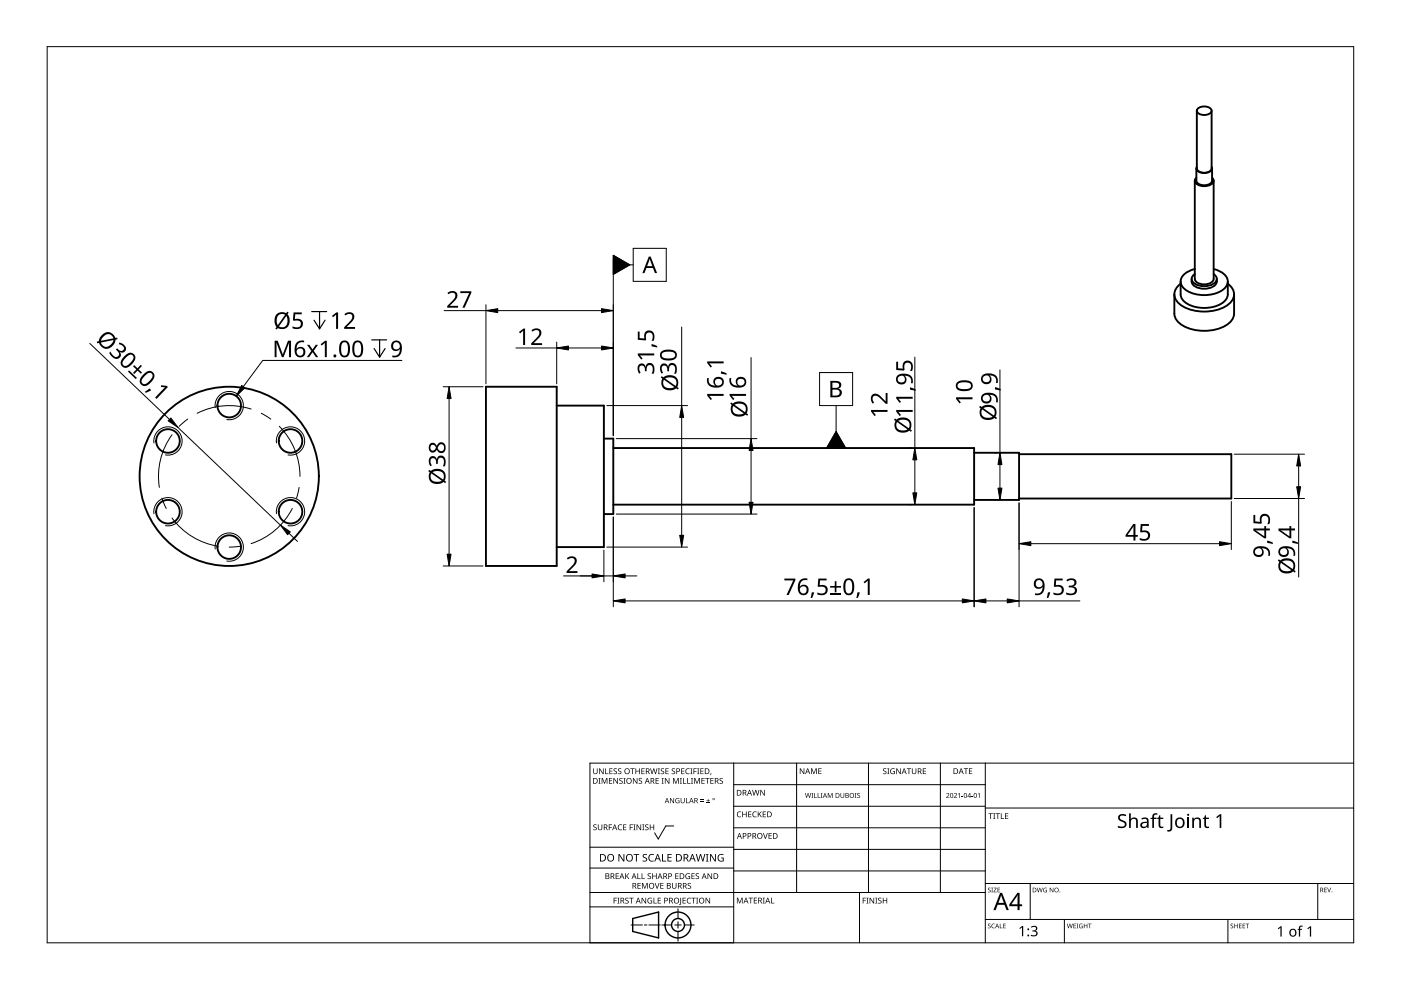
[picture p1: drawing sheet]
<svg xmlns="http://www.w3.org/2000/svg" width="297mm" height="210mm" viewBox="0 0 297 210" stroke-linecap="round" stroke-linejoin="round" font-family="sans-serif">
<g fill="none" stroke="#000" stroke-width=".4">
<path d="M253.3 38.3v20.8a2.07 2.07 0 0 0 2.7 1.1 1.43 1.43 0 0 0 1.3-1.1v-20.8M253.7 35.7v2.6a1.84 1.84 0 0 0 2.6 .8l.6-.5 .1-.3v-2.6M253.7 37.7a.88 .88 0 0 0-.3 .9 .88 .88 0 0 0 .7 .6 2.72 2.72 0 0 0 3.1-.5 .77 .77 0 0 0-.2-1M253.8 23.5v12.2a1.88 1.88 0 0 0 3 .3l.1-12.5M253.8 35.4a.73 .73 0 0 0 .5 1.1 2.27 2.27 0 0 0 2.6-.5v-.6M254.1 22.9a1.9 1.9 0 0 1 2.8 .6 1.88 1.88 0 0 1-3.1 .3v-.3zM250.3 59.7v2.7a3.4 3.4 0 0 0 3.1 2.7 6.7 6.7 0 0 0 6.5-1.6l.4-1.1v-2.7M252.7 59.1a1.82 1.82 0 0 0 1.9 2.1 3.2 3.2 0 0 0 3.3-1.1l.1-1M253.3 57a3.5 3.5 0 0 0-3 2.7 3.4 3.4 0 0 0 3.1 2.6 6.7 6.7 0 0 0 6.5-1.5 2.13 2.13 0 0 0-1.2-3.2l-1.4-.6M257.3 58.1l.3 .2a1.1 1.1 0 0 1-.4 1.9 3.6 3.6 0 0 1-4.5-.7 1.1 1.1 0 0 1 .6-1.4M249 62.4v4.1a3.9 3.9 0 0 0 3.1 3.1 9.4 9.4 0 0 0 8.7-1.3l.7-1.2 .2-.6v-4.1M260.3 60.2a2.59 2.59 0 0 1-.1 4.6 9.4 9.4 0 0 1-10.4-.6 2.5 2.5 0 0 1 .5-4"/>
<path d="M103 82h15v38h-15zM118 86h10v30h-10M128 93h2v16h-2M130 95h76.5v12h-76.5M206.5 96h9.6v10h-9.6M216.1 96.3h45v9.4h-45"/>
<circle cx="35.6" cy="93.5" r="2.5"/>
<circle cx="48.6" cy="86" r="2.5"/>
<circle cx="61.6" cy="93.5" r="2.5"/>
<circle cx="35.6" cy="108.5" r="2.5"/>
<circle cx="48.6" cy="101" r="19"/>
<circle cx="48.6" cy="116" r="2.5"/>
<circle cx="61.6" cy="108.5" r="2.5"/>
</g>
<path d="M32.6 93.9a3 3 0 0 1 2.9-3.4 3 3 0 0 1 3.1 3.2 3 3 0 0 1-3.5 2.8M45.6 86.4a3 3 0 0 1 2.9-3.4 3 3 0 0 1 3.1 3.2 3 3 0 0 1-3.5 2.8M58.6 93.9a3 3 0 0 1 2.9-3.4 3 3 0 0 1 3.1 3.2 3 3 0 0 1-3.5 2.8M32.6 108.9a3 3 0 0 1 2.9-3.4 3 3 0 0 1 3.1 3.2 3 3 0 0 1-3.5 2.8M45.6 116.4a3 3 0 0 1 2.9-3.4 3 3 0 0 1 3.1 3.2 3 3 0 0 1-3.5 2.8M58.6 108.9a3 3 0 0 1 2.9-3.4 3 3 0 0 1 3.1 3.2 3 3 0 0 1-3.5 2.8" fill="none" stroke="#000" stroke-width=".21"/>
<path d="M10 9.9h277v190h-277z" fill="none" stroke="#000" stroke-width=".21"/>
<g fill="none" stroke="#000" stroke-width=".21">
<path d="M125.1 179.6h30.5M142.8 175.1h-1.6l-1.6 2.8-.8-1.3M155.6 161.8v38.1h-30.5v-38.1h161.9M155.6 166.4h53.3M155.6 170.9h53.3M155.6 175.5h53.3M168.9 161.8v27.4M184.1 161.8v27.4M199.4 161.8v27.4M208.9 161.8v38.1M208.9 171.3h78.1M125.1 192.3h30.5"/>
<path d="M125.1 189.2h83.8M125.1 184h30.5M133.8 196.1h2.4M136.6 196.1h.6M137.6 196.1h2.4M140.3 196.1h2.1M143.1 196.1h1.3M143.7 192.7v2M143.7 195.4v1.4M143.7 197.5v2M145.1 196.1h2.1M155.6 180.1h53.3"/>
<path d="M155.6 184.7h53.3M182.2 189.2v10.7M208.9 194.9h78.1M208.9 187.3h78.1M218.4 187.3v7.6M225.7 194.9v5M260.3 194.9v5M279.4 187.3v7.6"/>
</g>
<g fill="#000">
<path d="M125.8 174.9l.5-.1h.2l-.1 .2a.25 .25 0 0 0-.3-.1 .25 .25 0 0 0 0 .4 .4 .4 0 0 1 .4 .3 .4 .4 0 0 1-.2 .5 .4 .4 0 0 1-.5-.3v.1a.27 .27 0 0 0 .5 0 .27 .27 0 0 0-.1-.4l-.4-.2zM125.8 162.9h.1v.8a.32 .32 0 0 0 .3 .3 .32 .32 0 0 0 .3-.3v-.8h.2v.8a.47 .47 0 0 1-.5 .4 .47 .47 0 0 1-.4-.4zM126.9 165h.4l-.1 .1v1l.1 .1h-.4l.1-.1v-1zM126.8 174.8h.1v.8a.32 .32 0 0 0 .3 .3 .32 .32 0 0 0 .3-.3v-.8h.2v.8a.47 .47 0 0 1-.5 .4 .47 .47 0 0 1-.4-.4zM127 162.9h.2l.6 1v-1h.2v1.2h-.2l-.7-1 .1 1h-.2zM127.6 165h.2l.4 1 .4-1h.2v1.2h-.2v-1.1l-.4 1.1h-.1l-.4-1.1v1.1h-.1zM128.3 162.9h.2v1.1h.5v.1h-.7zM129.1 174.8h.7v.1h-.6v.5h.5v.1h-.5v.5h-.1zM129.1 165h.7v.1h-.5v.4h.5v.1h-.5v.4h.5v.2h-.7zM129.2 162.9h.7v.1h-.5v.4h.4v.2h-.4v.4h.5v.1h-.7zM130.1 163l.5-.1 .2 .1v.1a.25 .25 0 0 0-.4-.1 .25 .25 0 0 0 0 .4 .4 .4 0 0 1 .4 .3 .4 .4 0 0 1-.2 .5 .4 .4 0 0 1-.5-.3v.1a.27 .27 0 0 0 .5 0 .27 .27 0 0 0-.1-.4l-.4-.2zM130.1 165h.1l.7 1v-1h.1v1.2h-.2l-.6-1v1h-.1z"/>
<path d="M131.1 175l.5-.2 .3 .1-.1 .1a.49 .49 0 0 0-.7 .4 .49 .49 0 0 0 .8 .4 .57 .57 0 0 1-.8 0 .57 .57 0 0 1 0-.8zM131.1 163l.4-.1 .2 .1v.1a.25 .25 0 0 0-.4-.1 .25 .25 0 0 0 0 .4 .4 .4 0 0 1 .5 .3 .4 .4 0 0 1-.3 .5 .4 .4 0 0 1-.5-.3l.1 .1a.27 .27 0 0 0 .4 0 .27 .27 0 0 0-.1-.4l-.3-.2zM131.3 165.1l.5-.2 .2 .1v.1a.25 .25 0 0 0-.4-.1 .25 .25 0 0 0 0 .4 .4 .4 0 0 1 .4 .3 .4 .4 0 0 1-.2 .5 .4 .4 0 0 1-.5-.2h.1a.27 .27 0 0 0 .4 .1 .27 .27 0 0 0-.1-.4l-.4-.3zM132.2 165h.4l-.1 .1v1l.1 .1h-.4l.1-.1v-1zM132.1 174.8h.7v.1h-.5v.4h.5v.1h-.5v.5h.5v.1h-.7zM133.5 174.8h.7v.1h-.5v.5h.5v.1h-.5v.5h-.2zM133.6 162.9h.9v.1h-.3v1.1h-.2v-1.1h-.4zM134.3 174.8h.4l-.1 .1v1l.1 .1h-.4l.1-.1v-1zM134.2 165h.2l.6 1v-1h.2v1.2h-.2l-.7-1v1h-.1zM134.7 162.9h.2v.5h.6v-.5h.2v1.2h-.2v-.5h-.6v.5h-.2zM135 174.8h.1l.7 1v-1h.1v1.2h-.2l-.6-1v1h-.1zM135.5 165.1l.4-.2 .2 .1v.1a.25 .25 0 0 0-.4-.1 .25 .25 0 0 0 0 .4 .4 .4 0 0 1 .5 .3 .4 .4 0 0 1-.3 .5 .4 .4 0 0 1-.5-.2h.1a.27 .27 0 0 0 .4 .1 .27 .27 0 0 0-.1-.4l-.3-.3z"/>
<path d="M136.2 174.8h.4l-.1 .1v1l.1 .1h-.4l.1-.1v-1zM136 162.9h.7v.1h-.6v.4h.5v.2h-.5v.4h.6v.1h-.7zM136.8 174.9l.4-.1h.3l-.1 .2a.25 .25 0 0 0-.3-.1 .25 .25 0 0 0 0 .4 .4 .4 0 0 1 .4 .3 .4 .4 0 0 1-.3 .5 .4 .4 0 0 1-.4-.3v.1a.27 .27 0 0 0 .5 0 .27 .27 0 0 0-.1-.4l-.4-.2zM137.8 174.8h.1v.5h.6v-.5h.2v1.2h-.2v-.6h-.6v.6h-.1zM137.8 162.9h.2l.3 1 .2-1h.2l.3 1 .2-1h.2l-.3 1.2h-.2l-.3-1-.3 1h-.1zM139 165h.7v.1h-.5v.4h.4v.1h-.4v.4h.5v.2h-.7zM139.5 162.9h.4l-.1 .1v1l.1 .1h-.4l.1-.1v-1zM140.3 165h.4l-.1 .1v1l.1 .1h-.4l.1-.1v-1zM140.1 163l.5-.1 .2 .1v.1a.25 .25 0 0 0-.4-.1 .25 .25 0 0 0 0 .4 .4 .4 0 0 1 .4 .3 .4 .4 0 0 1-.2 .5 .4 .4 0 0 1-.5-.3l.1 .1a.27 .27 0 0 0 .4 0 .27 .27 0 0 0-.1-.4l-.4-.2zM141.1 162.9h.7v.1h-.6v.4h.5v.2h-.5v.4h.6v.1h-.7zM141 165h.1l.7 1v-1h.1v1.2h-.2l-.6-1v1h-.1zM142.1 169.2h.1l.6 .9v-.9h.1v1.1h-.1l-.6-.9v.9h-.1z"/>
<path d="M142.5 163l.4-.1 .2 .1v.1a.25 .25 0 0 0-.4-.1 .25 .25 0 0 0 0 .4 .4 .4 0 0 1 .4 .3 .4 .4 0 0 1-.2 .5 .4 .4 0 0 1-.5-.3l.1 .1a.27 .27 0 0 0 .4 0 .27 .27 0 0 0-.1-.4l-.4-.2zM142.7 165h.2l.4 1 .4-1h.2v1.2h-.1v-1.1l-.4 1.1h-.2l-.4-1.1v1.1h-.1zM143.3 169.3l.5-.1 .3 .1-.1 .1a.45 .45 0 0 0-.7 .3 .45 .45 0 0 0 .6 .5v-.4h-.2v-.1h.4v.6a.6 .6 0 0 1-.8-.2 .6 .6 0 0 1 0-.8zM144.1 165h.5l-.2 .1v1l.2 .1h-.5l.2-.1v-1zM144.8 165h.2v1h.5v.2h-.7zM144.4 162.9h.7v.1h-.5v.4h.5v.2h-.5v.4h.5v.1h-.7zM144.3 169.2h.2v.7a.28 .28 0 0 0 .2 .3 .28 .28 0 0 0 .3-.3v-.7h.2v.7a.42 .42 0 0 1-.5 .4 .42 .42 0 0 1-.4-.4zM145.4 169.2h.2v1h.5v.1h-.7zM145.7 165h.2v1h.5v.2h-.7zM145.5 163.1l.4-.2 .3 .1v.1a.49 .49 0 0 0-.7 .4 .49 .49 0 0 0 .7 .5 .57 .57 0 0 1-.8-.1 .57 .57 0 0 1 0-.8zM146.4 162.9h.4l-.1 .1v1l.1 .1h-.4l.1-.1v-1zM146.5 165h.4l-.1 .1v1l.1 .1h-.4l.1-.1v-1z"/>
<path d="M147 162.9h.7v.1h-.5v.5h.5v.1h-.5v.5h-.2zM147.2 165h.2l.4 1 .4-1h.2v1.2h-.2l.1-1.1-.5 1.1h-.1l-.4-1.1v1.1h-.1zM147.8 162.9h.5l-.2 .1v1l.2 .1h-.5l.2-.1v-1zM148.5 169.9h.7v.1h-.7zM148.5 169.5h.7v.2h-.7zM148.5 162.9h.7v.1h-.6v.4h.5v.2h-.5v.4h.6v.1h-.7zM148.7 165h.7v.1h-.5v.4h.5v.1h-.5v.4h.5v.2h-.7zM149.8 170.2h.7v.1h-.7zM149.5 165h.9v.1h-.3v1.1h-.2v-1.1h-.4zM150.1 169.4l.1 .3h.3l-.3 .1v.3l-.1-.3h-.3l.3-.1zM150.7 163.9h.1l-.2 .4zM150.6 165h.7v.1h-.5v.4h.5v.1h-.5v.4h.5v.2h-.7z"/>
<path d="M152.6 165.1l.4-.2 .3 .1-.1 .1a.25 .25 0 0 0-.4-.1 .25 .25 0 0 0 0 .4 .4 .4 0 0 1 .5 .3 .4 .4 0 0 1-.3 .5 .4 .4 0 0 1-.5-.2h.1a.27 .27 0 0 0 .5 .1 .27 .27 0 0 0-.1-.4l-.4-.3zM156.4 172.2l.4-.2 .4 .1-.1 .1a.49 .49 0 0 0-.7 .5 .49 .49 0 0 0 .7 .4 .57 .57 0 0 1-.8 0 .57 .57 0 0 1 0-.8zM157.4 172.1h.1v.5h.7v-.5h.1v1.2h-.1v-.6h-.7v.6h-.1zM158.6 172.1h.7v.1h-.5v.4h.5v.1h-.5v.4h.5v.2h-.7zM159.7 172.2l.4-.2 .3 .1v.1a.49 .49 0 0 0-.7 .5 .49 .49 0 0 0 .7 .4 .57 .57 0 0 1-.8 0 .57 .57 0 0 1 0-.8zM159.5 167.5h.1l.3 1 .3-1h.1l.3 1 .3-1h.1l-.3 1.2h-.2l-.3-1.1-.3 1.1h-.1zM160.7 172.1h.1v.6l.5-.6h.2l-.5 .5 .5 .7h-.1l-.5-.6-.1 .6h-.1zM161.8 176.6h.1l.4 1.1 .3-1.1h.2l-.5 1.2h-.1zM161.2 167.5h.2l.6 1v-1h.2v1.2h-.2l-.7-1v1h-.1zM161.7 172.1h.7v.1h-.5v.4h.5v.1h-.5v.4h.5v.2h-.7zM162.9 176.6h.7v.2h-.5v.3h.5v.2h-.5v.4h.5v.1h-.7zM169.6 162.9h.2l.6 1v-1h.1v1.2h-.1l-.7-1v1h-.1z"/>
<path d="M170.7 168.1h.1l.2 .9 .3-.9h.1l.2 .9 .2-.9h.2l-.3 1.1h-.1l-.3-.9-.2 .9h-.2zM172 168.1h.4l-.1 .1v.9l.1 .1h-.4l.2-.1zM172 162.9h.2l.4 1 .3-1h.3v1.2h-.2v-1l-.4 1h-.1l-.4-1.1v1.1h-.1zM172.6 168.1h.1v1h.5v.1h-.6zM173.4 168.1h.1v1h.4v.1h-.5zM173.5 162.9h.7v.1h-.5v.4h.4v.1h-.4v.5h.5v.1h-.7zM174 168.1h.4l-.1 .1 .1 1h-.4l.1-.1zM175.5 168.1h.2l.3 .9 .3-.9h.2v1.1h-.1v-.9l-.4 .9-.4-.9v.9h-.1zM178.2 168.1h.1v.7a.26 .26 0 0 0 .3 .3 .26 .26 0 0 0 .3-.3v-.7h.1v.7a.39 .39 0 0 1-.4 .4 .39 .39 0 0 1-.4-.4zM181.2 168.1h.4l-.1 .1v.9l.1 .1h-.4l.1-.1zM181.8 168.2l.3-.1 .2 .1v.1a.25 .25 0 0 0-.3-.1 .25 .25 0 0 0-.1 .4 .25 .25 0 0 0 .3 .1 .32 .32 0 0 1 0 .5 .32 .32 0 0 1-.5-.2 .25 .25 0 0 0 .4 .1 .25 .25 0 0 0 0-.3l-.3-.3zM187.3 163l.4-.1 .2 .1v.1a.25 .25 0 0 0-.4-.1 .25 .25 0 0 0 0 .4 .4 .4 0 0 1 .5 .3 .4 .4 0 0 1-.3 .5 .4 .4 0 0 1-.5-.3l.1 .1a.27 .27 0 0 0 .4 0 .27 .27 0 0 0-.1-.4l-.3-.2z"/>
<path d="M188.1 162.9h.5l-.2 .1v1l.2 .1h-.5l.2-.1v-1zM188.9 163.1l.5-.2 .3 .1v.1a.5 .5 0 0 0-.8 .4 .5 .5 0 0 0 .7 .5v-.4h-.3v-.1h.4v.6a.66 .66 0 0 1-.8-.1 .66 .66 0 0 1 0-.9zM190 162.9h.2l.7 1-.1-1h.2v1.2h-.2l-.6-1v1h-.2zM192.3 162.9h.9v.1h-.4v1.1h-.2v-1.1h-.3zM193.3 162.9h.2v.8a.32 .32 0 0 0 .3 .3 .32 .32 0 0 0 .3-.3v-.8h.2v.8a.47 .47 0 0 1-.5 .4 .47 .47 0 0 1-.5-.4zM195.7 162.9h.6v.1h-.5v.4h.5v.2h-.5v.4h.5v.1h-.6zM200.6 168.3a.37 .37 0 0 1 .6 0 .37 .37 0 0 1-.2 .5l-.2 .3h.5v.1h-.7l.3-.4a.27 .27 0 0 0 .3-.4 .27 .27 0 0 0-.5-.1zM202.3 168.3a.37 .37 0 0 1 .6 0 .37 .37 0 0 1-.3 .5l-.2 .3h.5v.1h-.7l.3-.4a.27 .27 0 0 0 .3-.4 .27 .27 0 0 0-.4-.1zM203.1 168.4l.4-.3v1.1h-.1v-.9zM203.9 168.7h.3v.1h-.3zM204.3 162.9h1v.1h-.4v1.1h-.2v-1.1h-.4zM206 168.7h.3v.1h-.3z"/>
<path d="M205.4 162.9h.7v.1h-.5v.4h.5v.1h-.5v.5h.5v.1h-.7zM207.3 168.4l.4-.3v1.1h-.1v-.9zM209.6 172.4h.9v.2h-.4v1h-.1v-1h-.4zM210.6 172.4h.4l-.1 .1v1l.1 .1h-.4l.1-.1v-1zM211.1 172.4h.9v.2h-.4v1h-.1v-1h-.4zM212.2 172.4h.2v1.1h.5v.1h-.7zM213.1 172.4h.7v.2h-.6v.3h.5v.2h-.5v.4h.6v.1h-.7zM237.2 172.9a1.38 1.38 0 0 1 1.6-.1l-.1 .3-.4-.1a.55 .55 0 0 0-.9 .2 .55 .55 0 0 0 .7 .7 .88 .88 0 0 1 .7 1.1 .88 .88 0 0 1-1.2 .6l-.6-.2v-.3l.2 .1a.82 .82 0 0 0 1.3-.4l-.2-.3-.4-.3a.88 .88 0 0 1-.7-1.3zM239.4 172.4h.4l-.1 1.3a.84 .84 0 0 1 .9-.3 .84 .84 0 0 1 .6 .7v1.4h-.3v-1.4a.59 .59 0 0 0-.7-.5 .59 .59 0 0 0-.4 .8v1.1h-.4zM244.5 172.6l.7-.2 .2 .1-.1 .3a.46 .46 0 0 0-.5 0 .46 .46 0 0 0-.1 .6h.5v.2h-.5v1.9h-.4v-1.9h-.4v-.1l.4-.2zM245.8 172.9h.2v.5h.6v.2h-.6v1.3l.2 .4 .4-.1v.3a.67 .67 0 0 1-1-.6v-1.3h-.3v-.1l.3-.2zM248.2 172.6h.3v2.9a.75 .75 0 0 1-1 .8v-.3a.45 .45 0 0 0 .5 0 .45 .45 0 0 0 .2-.5z"/>
<path d="M252.8 173.4h.3v.3a.83 .83 0 0 1 .9-.3 .83 .83 0 0 1 .6 .7v1.4h-.3v-1.4a.59 .59 0 0 0-.7-.5 .59 .59 0 0 0-.5 .8v1.1h-.3zM255.5 172.9h.2v.5h.6v.2h-.6v1.3l.2 .4 .4-.1v.3a.67 .67 0 0 1-1-.6v-1.3h-.3v-.1l.3-.2zM257.9 173.2l.7-.6h.3v2.9h-.3v-2.5l-.6 .5zM130.1 190.3h.7v.2h-.5v.4h.4v.1h-.4v.6h-.2zM130.5 185.2h.7v.1h-.5v.4h.5v.1h-.5v.4h.5v.2h-.7zM130.9 190.3h.4l-.1 .2v.9l.1 .2h-.4l.1-.2v-.9zM131.1 181.1h.3l.8 1.3v-1.3h.2v1.6h-.3l-.8-1.4v1.4h-.2zM132.6 190.5l.4-.2 .3 .1-.1 .1a.25 .25 0 0 0-.4-.1 .25 .25 0 0 0 0 .4 .4 .4 0 0 1 .5 .3 .4 .4 0 0 1-.3 .5 .4 .4 0 0 1-.5-.2h.1a.27 .27 0 0 0 .5 .1 .27 .27 0 0 0-.1-.5l-.4-.2zM132.6 185.2h.1v.6l.6-.6h.1l-.5 .5 .5 .7h-.1l-.5-.6-.1 .6h-.1zM133.4 190.3h.9v.2h-.4v1.1h-.1v-1.1h-.4zM134.3 181.1h1.2v.2h-.5v1.4h-.2v-1.4h-.5zM135.1 185.2h.2v1h.5v.2h-.7z"/>
<path d="M135.2 187.2h.6v.1h-.5v.4h.5v.2h-.5v.4h.5v.1h-.6zM136 185.2h.2v1h.5v.2h-.7zM136.1 187.2h.2l.4 1 .4-1h.2v1.2h-.1v-1l-.4 1h-.2l-.4-1 .1 1h-.2zM136 190.3h.2l.7 1.1-.1-1.1h.2v1.3h-.2l-.6-1v1h-.2zM136.3 181.2l.3-.1h.6l-.2 .2a.33 .33 0 0 0-.5 .1 .33 .33 0 0 0 .4 .4 .49 .49 0 0 1 .3 .7 .49 .49 0 0 1-.8 .2l-.2-.1v-.2l.3 .1a.35 .35 0 0 0 .5-.2 .35 .35 0 0 0-.4-.4l-.3-.3zM137.4 190.5l.6-.2 .3 .1-.1 .1a.5 .5 0 0 0-.8 .4 .5 .5 0 0 0 .7 .5v-.3h-.3v-.2h.5v.6a.66 .66 0 0 1-.9-.1 .66 .66 0 0 1 0-.9zM137.4 185.3l.4-.2 .2 .1v.1a.25 .25 0 0 0-.4-.1 .25 .25 0 0 0 0 .4 .4 .4 0 0 1 .4 .3 .4 .4 0 0 1-.2 .5 .4 .4 0 0 1-.5-.2h.1a.27 .27 0 0 0 .4 .1 .27 .27 0 0 0-.1-.4l-.4-.3zM137.7 181.3l.5-.2h.5l-.1 .2a.63 .63 0 0 0-.9 .6 .63 .63 0 0 0 .9 .5v.2a.83 .83 0 0 1-1-.3 .83 .83 0 0 1 .1-1zM138.6 190.3h.1v1.1h.5v.2h-.6zM138.8 187.2h.2l.3 1.1 .4-1.1h.1l-.4 1.2h-.2zM138.3 185.2h.2v.5h.6v-.5h.1v1.2h-.1v-.6h-.6v.6h-.2zM139.5 190.3h.6v.2h-.5v.4h.5v.1h-.5v.4h.5v.2h-.6z"/>
<path d="M140.4 181.1h.2v1.4h.6v.2h-.8zM140 187.2h.7v.1h-.5v.4h.4v.2h-.4v.4h.5v.1h-.7zM141.5 181.1h.9v.2h-.7v.4h.7v.2h-.7v.6h.7v.2h-.9zM142.5 187.2h.1v.8a.32 .32 0 0 0 .4 .3 .32 .32 0 0 0 .3-.3v-.8h.1v.8a.47 .47 0 0 1-.5 .4 .47 .47 0 0 1-.4-.4zM143.2 185.2h.7v.1h-.6v.4h.5v.1h-.5v.4h.6v.2h-.7zM144.2 190.3h.2v1.3l-.1 .2-.3 .1v-.2l.2-.1zM144.7 190.3h.7v.2h-.5v.4h.5v.1h-.5v.4h.5v.2h-.7zM145.5 185.3l.4-.2 .4 .1-.1 .1a.5 .5 0 0 0-.7 .4 .5 .5 0 0 0 .7 .5v-.3h-.3v-.2h.4v.6a.66 .66 0 0 1-.9-.1 .66 .66 0 0 1 .1-.9zM145.8 190.5l.4-.2 .3 .1v.1a.49 .49 0 0 0-.7 .5 .49 .49 0 0 0 .7 .4 .57 .57 0 0 1-.8 0 .57 .57 0 0 1 0-.8zM145.9 187.3l.4-.1 .2 .1v.1a.25 .25 0 0 0-.4-.1 .25 .25 0 0 0 0 .4 .4 .4 0 0 1 .4 .3 .4 .4 0 0 1-.2 .5 .4 .4 0 0 1-.5-.3l.1 .1a.27 .27 0 0 0 .4 0 .27 .27 0 0 0-.1-.4l-.4-.2zM146.6 190.3h.9v.2h-.4v1.1h-.1v-1.1h-.4zM146.6 185.2h.7v.1h-.5v.4h.5v.1h-.5v.4h.5v.2h-.7z"/>
<path d="M147.6 190.3h.4l-.1 .2v.9l.1 .2h-.4l.1-.2v-.9zM147.5 185.3l.5-.2 .2 .1v.1a.25 .25 0 0 0-.4-.1 .25 .25 0 0 0 0 .4 .4 .4 0 0 1 .4 .3 .4 .4 0 0 1-.2 .5 .4 .4 0 0 1-.5-.2h.1a.27 .27 0 0 0 .4 .1 .27 .27 0 0 0-.1-.4l-.4-.3zM147.5 181.1h.2l.4 1.3 .3-1.3h.2l.4 1.3 .3-1.3h.2l-.4 1.6h-.2l-.4-1.4-.3 1.4h-.2zM149.7 181.1h.5l-.2 .1v1.3l.2 .2h-.5l.1-.2v-1.3zM149.6 190.3h.2l.6 1.1v-1.1h.2v1.3h-.2l-.7-1v1h-.1zM150 185.2h.2l.6 1v-1h.2v1.2h-.2l-.7-1 .1 1h-.2zM150.5 181.1h.3l.8 1.3v-1.3h.2v1.6h-.3l-.8-1.4v1.4h-.2zM152.3 181.3l.8-.2h.3l-.1 .2a.65 .65 0 0 0-1 .5 .65 .65 0 0 0 .9 .7v-.5h-.3v-.2h.5v.8a.86 .86 0 0 1-1.1-.2 .86 .86 0 0 1 0-1.1zM156.2 190.3h.3l.3 1 .4-1h.3v1.2h-.2v-1l-.4 1h-.1l-.4-1v1h-.2zM158.7 190.3h.9v.2h-.3v1h-.2v-1h-.4zM159.8 190.3h.7v.2h-.5v.3h.5v.2h-.5v.4h.5v.1h-.7zM161.7 190.3h.5l-.2 .2v.9l.2 .1h-.5l.2-.1v-.9z"/>
<path d="M163.5 190.3h.1v1.1h.6v.1h-.7zM182.9 190.3h.7v.2h-.5v.4h.5v.1h-.5v.6h-.2zM183.7 190.3h.4l-.1 .2v.9l.1 .2h-.4l.1-.2v-.9zM184.4 190.3h.1l.7 1v-1h.1v1.3h-.1l-.7-1v1h-.1zM185.6 190.3h.4l-.1 .2v.9l.1 .2h-.4l.1-.2v-.9zM186.2 190.5l.5-.2 .2 .1v.1a.25 .25 0 0 0-.4-.1 .25 .25 0 0 0 0 .4 .4 .4 0 0 1 .4 .3 .4 .4 0 0 1-.2 .5 .4 .4 0 0 1-.5-.2 .27 .27 0 0 0 .5 .1 .27 .27 0 0 0-.1-.5l-.4-.2zM187.2 190.3h.1v.6h.6v-.6h.2v1.3h-.2v-.6h-.6v.6h-.1zM209.5 188.3l.3-.1 .2 .2a.24 .24 0 0 0-.3-.1 .24 .24 0 0 0-.1 .3 .24 .24 0 0 0 .3 .1 .31 .31 0 0 1 0 .5 .31 .31 0 0 1-.5-.2 .23 .23 0 0 0 .4 .2 .23 .23 0 0 0 0-.4l-.3-.2zM209.5 195.9l.3-.1 .2 .2a.24 .24 0 0 0-.3-.1 .24 .24 0 0 0-.1 .3 .24 .24 0 0 0 .3 .1 .31 .31 0 0 1 0 .5 .31 .31 0 0 1-.5-.1 .23 .23 0 0 0 .4 .1 .23 .23 0 0 0 0-.4l-.3-.2zM210.2 188.2h.3l-.1 .1 .1 .9h-.3l.1-.1zM210.3 196l.4-.2 .2 .1v.1a.39 .39 0 0 0-.6 .3 .39 .39 0 0 0 .6 .4 .46 .46 0 0 1-.7-.1 .46 .46 0 0 1 .1-.6zM210.7 188.2h.6l-.5 .9h.5v.1h-.7l.5-.9h-.4z"/>
<path d="M212 195.8h.1v.9l.4 .1h-.5zM211.5 188.2h.5l-.4 .1v.3h.4l-.4 .1v.4l.4 .1h-.5zM212.7 195.8h.5l-.4 .1v.3h.4l-.4 .2v.3l.4 .1h-.5zM216.1 196.8l.6-.5h.2v2.2h-.2v-1.9l-.4 .4zM218.6 196.5a.73 .73 0 0 1 .8-.3 .73 .73 0 0 1 .5 .8l-.4 .4a.62 .62 0 0 1 .5 .7 .62 .62 0 0 1-.8 .4l-.6-.1v-.2l.4 .1a.45 .45 0 0 0 .7-.3 .45 .45 0 0 0-.6-.5h-.2v-.2a.46 .46 0 0 0 .6-.1 .46 .46 0 0 0 0-.6l-.8 .1zM219.8 188.2h.2l.2 .8 .2-.8h.1l.2 .8 .2-.8h.2l-.3 1h-.1l-.2-.8-.3 .8h-.1zM221.3 188.3h.7h-.1a.4 .4 0 0 0-.6 .4 .4 .4 0 0 0 .6 .4v-.3l-.3-.1h.4v.5a.53 .53 0 0 1-.7-.2 .53 .53 0 0 1 0-.7zM222.6 188.2h.1l.5 .8v-.8h.1v1h-.1l-.5-.8v.8h-.1zM226.2 195.8h.1l.2 .9 .3-.9h.1l.2 .9 .2-.9h.1l-.2 1h-.1l-.3-.8-.2 .8h-.1zM227.6 195.8h.5l-.4 .1v.3h.4l-.4 .2v.3l.4 .1h-.5zM228.3 195.8h.3l-.1 .1 .1 .9h-.3l.1-.1zM228.9 196l.7-.1-.2 .1a.4 .4 0 0 0-.5 .3 .4 .4 0 0 0 .5 .4v-.3l-.2-.1h.4v.5a.53 .53 0 0 1-.7-.1 .53 .53 0 0 1 0-.7z"/>
<path d="M229.8 195.8h.1v.4h.5v-.4h.1v1h-.1v-.4h-.5v.4h-.1zM230.7 195.8h.7l-.3 .1v.9h-.1v-.9zM260.9 195.9l.4-.1 .1 .2a.24 .24 0 0 0-.3-.1 .24 .24 0 0 0-.1 .3 .24 .24 0 0 0 .4 .1 .31 .31 0 0 1-.1 .5 .31 .31 0 0 1-.4-.1 .23 .23 0 0 0 .3 .1 .23 .23 0 0 0 .1-.4l-.4-.2zM261.7 195.8h.1v.4h.5v-.4h.1v1h-.1v-.4h-.5v.4h-.1zM262.7 195.8h.5l-.4 .1v.3h.4l-.4 .2v.3l.4 .1h-.5zM263.5 195.8h.5l-.4 .1v.3h.4l-.4 .2v.3l.4 .1h-.5zM264.1 195.8h.7l-.3 .1v.9h-.1v-.9zM270.9 196.9l.6-.5h.2v2.2h-.2v-1.9l-.4 .3zM275.5 196.4l.7-.1v.2h-.4l-.1 .2-.1 .2h.5v.2h-.5v1.5h-.2v-1.5h-.3l.3-.2zM277.2 196.9l.6-.5h.2v2.2h-.3v-1.9l-.4 .3zM280.8 188.2h.5l-.4 .1v.3h.4l-.4 .1v.4l.4 .1h-.5zM281.4 188.2h.1l.3 .8 .3-.8h.1l-.3 1h-.2z"/>
<path d="M125.7 165h.4a.61 .61 0 0 1 .6 .6 .61 .61 0 0 1-.6 .6h-.4zM125.9 165.1v.9h.2a.48 .48 0 0 0 .5-.4 .48 .48 0 0 0-.5-.5z"/>
<path d="M128 174.8h.3a.35 .35 0 0 1 .5 .2 .35 .35 0 0 1-.3 .5l.4 .5h-.2l-.3-.5h-.2v.5h-.2zM128.2 174.9v.5h.1a.23 .23 0 0 0 .3-.2 .23 .23 0 0 0-.3-.3z"/>
<path d="M130.3 174.8h.1l.5 1.2h-.2l-.1-.4h-.5l-.2 .4h-.1zM130.3 175l-.2 .5h.4z"/>
<path d="M132.3 163.5a.61 .61 0 0 1 1.2 0 .61 .61 0 0 1-1.2 0zM132.6 163.5a.45 .45 0 0 0 .8 0 .45 .45 0 0 0-.8 0z"/>
<path d="M132.7 165.6a.61 .61 0 0 1 1.2 0 .61 .61 0 0 1-1.2 0zM133 165.6a.45 .45 0 0 0 .9 0 .45 .45 0 0 0-.9 0z"/>
<path d="M136.9 162.9h.4a.35 .35 0 0 1 .4 .3 .35 .35 0 0 1-.2 .4l.3 .5h-.2l-.3-.5h-.2v.5h-.2zM137.1 163v.5h.2a.23 .23 0 0 0 .3-.2 .23 .23 0 0 0-.3-.3z"/>
<path d="M137.2 165h.1l.5 1.2h-.2l-.1-.4h-.5l-.2 .4h-.1zM137.2 165.1l-.2 .6h.4z"/>
<path d="M137.9 165h.4a.35 .35 0 0 1 .4 .2 .35 .35 0 0 1-.2 .4l.3 .6h-.2l-.3-.5h-.2v.5h-.2zM138.1 165.1v.4h.2a.23 .23 0 0 0 .3-.2 .23 .23 0 0 0-.3-.2z"/>
<path d="M141.4 169.2h.1l.4 1.1h-.1l-.2-.3h-.4l-.1 .3h-.2zM141.4 169.3l-.2 .5h.4z"/>
<path d="M143.4 162.9h.3a.41 .41 0 0 1 .5 .5 .41 .41 0 0 1-.6 .3v.4h-.2zM143.6 163v.5a.29 .29 0 0 0 .4-.2 .29 .29 0 0 0-.4-.3z"/>
<path d="M146.5 169.2h.2l.4 1.1h-.2l-.1-.3h-.4l-.2 .3h-.1zM146.6 169.3l-.2 .5h.4z"/>
<path d="M147.2 169.2h.3a.31 .31 0 0 1 .4 .2 .31 .31 0 0 1-.2 .4l.3 .5h-.2l-.2-.5h-.2v.5h-.2zM147.4 169.3v.4h.1a.21 .21 0 0 0 .3-.2 .21 .21 0 0 0-.3-.2z"/>
<path d="M149.4 162.9h.4a.61 .61 0 0 1 .6 .6 .61 .61 0 0 1-.6 .6h-.4zM149.6 163v1h.2a.48 .48 0 0 0 .4-.5 .48 .48 0 0 0-.4-.5z"/>
<path d="M151.1 169.4a.24 .24 0 0 1 .4 0 .24 .24 0 0 1-.4 0zM151.2 169.4a.14 .14 0 0 0 .2 0 .14 .14 0 0 0-.2 0z"/>
<path d="M151.6 165h.3a.35 .35 0 0 1 .4 .2 .35 .35 0 0 1-.2 .4l.3 .6h-.2l-.2-.5h-.3v.5h-.1zM151.7 165.1v.4h.2a.23 .23 0 0 0 .3-.2 .23 .23 0 0 0-.3-.2z"/>
<path d="M156.7 176.6h.1l.5 1.2h-.1l-.2-.3h-.5l-.1 .3h-.2zM156.8 176.8l-.2 .5h.4z"/>
<path d="M156.2 167.5h.4a.61 .61 0 0 1 .6 .6 .61 .61 0 0 1-.6 .6h-.4zM156.4 167.6v1h.1a.48 .48 0 0 0 .5-.5 .48 .48 0 0 0-.4-.5z"/>
<path d="M157.5 167.5h.3a.35 .35 0 0 1 .4 .2 .35 .35 0 0 1-.2 .4l.3 .6h-.1l-.3-.5h-.3v.5h-.1zM157.6 167.6v.5h.2a.23 .23 0 0 0 .3-.3 .23 .23 0 0 0-.3-.2z"/>
<path d="M157.5 176.6h.3a.41 .41 0 0 1 .5 .5 .41 .41 0 0 1-.7 .3v.4h-.1zM157.6 176.8v.4a.29 .29 0 0 0 .5-.2 .29 .29 0 0 0-.5-.2z"/>
<path d="M158.5 176.6h.3a.41 .41 0 0 1 .5 .5 .41 .41 0 0 1-.6 .3v.4h-.2zM158.7 176.8v.4a.29 .29 0 0 0 .4-.2 .29 .29 0 0 0-.4-.2z"/>
<path d="M158.8 167.5h.2l.5 1.2h-.2l-.2-.4h-.4l-.2 .4h-.1zM158.9 167.6l-.2 .6h.4z"/>
<path d="M159.5 176.6h.4a.35 .35 0 0 1 .4 .3 .35 .35 0 0 1-.2 .4l.3 .5h-.2l-.3-.5h-.2v.5h-.2zM159.7 176.8v.4h.2a.23 .23 0 0 0 .3-.2 .23 .23 0 0 0-.3-.2z"/>
<path d="M160.4 177.2a.65 .65 0 0 1 1.3 0 .65 .65 0 0 1-1.3 0zM160.7 177.2a.45 .45 0 0 0 .9 0 .45 .45 0 0 0-.9 0z"/>
<path d="M162.7 172.1h.3a.61 .61 0 0 1 .6 .6 .61 .61 0 0 1-.6 .6h-.3zM162.8 172.2v.9h.2a.48 .48 0 0 0 .5-.4 .48 .48 0 0 0-.5-.5z"/>
<path d="M163.9 176.6h.4a.61 .61 0 0 1 .6 .7 .61 .61 0 0 1-.7 .5h-.3zM164 176.8v.9h.2a.48 .48 0 0 0 .5-.4 .48 .48 0 0 0-.5-.5z"/>
<path d="M171.2 162.9h.1l.5 1.2h-.2l-.1-.4h-.5l-.1 .4h-.2zM171.2 163.1l-.1 .5h.3z"/>
<path d="M174.9 168.1l.5 1.1-.3-.3h-.4l-.2 .3zM174.9 168.3l-.2 .4h.4z"/>
<path d="M177.2 168.1h.3a.51 .51 0 0 1 .5 .6 .51 .51 0 0 1-.5 .5h-.3zM177.3 168.3v.8l.4-.1 .1-.2v-.4z"/>
<path d="M179.3 168.1h.3a.26 .26 0 0 1 .3 .2 .26 .26 0 0 1-.2 .3 .28 .28 0 0 1 .3 .4 .28 .28 0 0 1-.4 .2h-.3zM179.4 168.7v.4h.2a.19 .19 0 0 0 .2-.2 .19 .19 0 0 0-.2-.2zM179.4 168.3v.3h.2a.17 .17 0 0 0 .2-.2 .17 .17 0 0 0-.2-.1z"/>
<path d="M180.1 168.7a.51 .51 0 0 1 1 0 .51 .51 0 0 1-1 0zM180.3 168.7a.38 .38 0 0 0 .7 0 .38 .38 0 0 0-.7 0z"/>
<path d="M191.6 162.9h.2l.4 1.2h-.1l-.2-.4h-.4l-.2 .4h-.1zM191.7 163.1l-.2 .5h.4z"/>
<path d="M194.6 162.9h.3a.35 .35 0 0 1 .5 .2 .35 .35 0 0 1-.3 .5l.4 .5h-.2l-.3-.5h-.3v.5h-.1zM194.7 163v.5h.2a.23 .23 0 0 0 .3-.2 .23 .23 0 0 0-.3-.3z"/>
<path d="M201.6 168.2l.3-.1 .2 .3v.5l-.2 .3-.3-.1-.1-.2zM201.6 168.3v.1a.37 .37 0 0 0-.1 .4 .37 .37 0 0 0 .4 .2 .4 .4 0 0 0 .2-.4 .4 .4 0 0 0-.5-.3z"/>
<path d="M202.2 162.9h.3a.61 .61 0 0 1 .6 .6 .61 .61 0 0 1-.6 .6h-.3zM202.3 163v1h.2a.48 .48 0 0 0 .5-.5 .48 .48 0 0 0-.5-.5z"/>
<path d="M203.7 162.9h.2l.4 1.2h-.1l-.2-.4h-.5l-.1 .4h-.2zM203.8 163.1l-.2 .5h.4z"/>
<path d="M204.5 168.2l.3-.1 .2 .3v.5l-.2 .3-.3-.1-.1-.2zM204.5 168.3v.1a.37 .37 0 0 0-.1 .4 .37 .37 0 0 0 .4 .2 .4 .4 0 0 0 .2-.4 .4 .4 0 0 0-.5-.3z"/>
<path d="M205.6 168.1h.1v.7h.2l-.2 .4h-.1v-.3h-.5zM205.6 168.3l-.4 .5h.4z"/>
<path d="M206.6 168.2l.3-.1 .2 .3v.5l-.2 .3-.3-.1-.1-.2zM206.6 168.3v.1a.37 .37 0 0 0-.1 .4 .37 .37 0 0 0 .4 .2 .4 .4 0 0 0 .2-.4 .4 .4 0 0 0-.5-.3z"/>
<path d="M242 173.5a.9 .9 0 0 1 .9-.2 .9 .9 0 0 1 .6 .8v1.4h-.2l-.1-.3a.74 .74 0 0 1-1 .4 .74 .74 0 0 1-.4-1 .74 .74 0 0 1 1-.4h.4a.51 .51 0 0 0-.2-.5 .51 .51 0 0 0-.6 0l-.3 .1zM242.2 174.7a.47 .47 0 0 0 .2 .6 .47 .47 0 0 0 .7-.3l.1-.5z"/>
<path d="M249.4 173.6a1.08 1.08 0 0 1 1.6 .1 1.08 1.08 0 0 1-.2 1.6 1.08 1.08 0 0 1-1.5-.3 1.47 1.47 0 0 1 .1-1.4zM249.8 173.7a.85 .85 0 0 0-.3 1 .85 .85 0 0 0 .9 .5 .82 .82 0 0 0 .4-1 .82 .82 0 0 0-1-.5z"/>
<path d="M128.4 185.2h.3a.31 .31 0 0 1 .4 .1 .31 .31 0 0 1-.2 .4 .33 .33 0 0 1 .3 .4 .33 .33 0 0 1-.4 .3h-.4zM128.5 185.8v.4h.3a.23 .23 0 0 0 .2-.2 .23 .23 0 0 0-.3-.2zM128.5 185.3v.4h.2a.21 .21 0 0 0 .3-.2 .21 .21 0 0 0-.3-.2z"/>
<path d="M127.2 181.1h.5a.79 .79 0 0 1 .8 .8 .79 .79 0 0 1-.9 .8h-.4zM127.4 181.2v1.3h.2a.62 .62 0 0 0 .7-.6 .62 .62 0 0 0-.6-.7z"/>
<path d="M129.5 185.2h.3a.35 .35 0 0 1 .4 .2 .35 .35 0 0 1-.2 .4l.3 .6h-.1l-.3-.5h-.3v.5h-.1zM129.6 185.3v.4h.2a.23 .23 0 0 0 .3-.2 .23 .23 0 0 0-.3-.2z"/>
<path d="M128.9 181.3a.77 .77 0 0 1 1.2 .1 .77 .77 0 0 1-.2 1.1 .77 .77 0 0 1-1.1-.3v-.5zM129.1 181.4a.63 .63 0 0 0-.2 .8 .63 .63 0 0 0 .9 .2l.1-.1a.61 .61 0 0 0 0-.8 .61 .61 0 0 0-.8-.1z"/>
<path d="M131.6 190.3h.3a.35 .35 0 0 1 .4 .3 .35 .35 0 0 1-.2 .4l.3 .6h-.1l-.3-.5h-.3v.5h-.1zM131.7 190.5v.4h.2a.23 .23 0 0 0 .3-.2 .23 .23 0 0 0-.3-.2z"/>
<path d="M131.8 185.2h.1l.5 1.2h-.2l-.1-.4h-.5l-.1 .4h-.2zM131.8 185.3l-.1 .6h.3z"/>
<path d="M132.9 181.3a.77 .77 0 0 1 1.1 0 .77 .77 0 0 1-.1 1.2 .77 .77 0 0 1-1.1-.3l-.1-.5zM133.1 181.4a.63 .63 0 0 0-.2 .8 .63 .63 0 0 0 .9 .2l.1-.1a.61 .61 0 0 0 0-.8 .61 .61 0 0 0-.8-.1z"/>
<path d="M134.1 187.2h.3a.35 .35 0 0 1 .5 .2 .35 .35 0 0 1-.3 .5l.4 .5h-.2l-.3-.5h-.2v.5h-.2zM134.3 187.3v.5h.1a.23 .23 0 0 0 .3-.2 .23 .23 0 0 0-.3-.3z"/>
<path d="M134.4 185.2h.1l.5 1.2h-.2l-.1-.4h-.5l-.2 .4h-.1zM134.4 185.3l-.2 .6h.4z"/>
<path d="M135.3 190.3h.1l.5 1.3h-.2l-.1-.4h-.5l-.2 .4h-.1zM135.3 190.5l-.2 .5h.4z"/>
<path d="M137.5 187.8a.61 .61 0 0 1 1.2 0 .61 .61 0 0 1-1.2 0zM137.8 187.8a.45 .45 0 0 0 .8 0 .45 .45 0 0 0-.8 0z"/>
<path d="M139.3 181.1h.2l.6 1.6h-.2l-.2-.5h-.6l-.2 .5h-.2zM139.4 181.3l-.2 .7h.5z"/>
<path d="M139.9 185.2h.1l.5 1.2h-.2l-.1-.4h-.5l-.1 .4h-.2zM139.9 185.3l-.2 .6h.4z"/>
<path d="M140.6 185.2h.4a.35 .35 0 0 1 .4 .2 .35 .35 0 0 1-.2 .4l.3 .6h-.2l-.3-.5h-.2v.5h-.2zM140.8 185.3v.4h.2a.23 .23 0 0 0 .3-.2 .23 .23 0 0 0-.3-.2z"/>
<path d="M141.4 187.2h.3a.31 .31 0 0 1 .5 .2 .31 .31 0 0 1-.2 .4 .33 .33 0 0 1 .2 .4 .33 .33 0 0 1-.4 .2h-.4zM141.5 187.9v.4h.3a.23 .23 0 0 0 .3-.2 .23 .23 0 0 0-.3-.2zM141.5 187.3v.4h.3a.21 .21 0 0 0 .2-.2 .21 .21 0 0 0-.3-.2z"/>
<path d="M140.8 190.3h.4a.41 .41 0 0 1 .4 .5 .41 .41 0 0 1-.6 .3v.5h-.2zM141 190.5v.5a.29 .29 0 0 0 .5-.3 .29 .29 0 0 0-.5-.2z"/>
<path d="M141.9 190.3h.3a.35 .35 0 0 1 .4 .3 .35 .35 0 0 1-.2 .4l.3 .6h-.1l-.3-.5h-.3v.5h-.1zM142 190.5v.4h.2a.23 .23 0 0 0 .3-.2 .23 .23 0 0 0-.3-.2z"/>
<path d="M141.7 185.2h.3a.41 .41 0 0 1 .5 .5 .41 .41 0 0 1-.6 .2v.5h-.2zM141.9 185.3v.5a.29 .29 0 0 0 .4-.3 .29 .29 0 0 0-.4-.2z"/>
<path d="M143.7 187.2h.4a.35 .35 0 0 1 .4 .2 .35 .35 0 0 1-.2 .5l.3 .5h-.2l-.3-.5h-.2v.5h-.2zM143.9 187.3v.5h.2a.23 .23 0 0 0 .3-.2 .23 .23 0 0 0-.3-.3z"/>
<path d="M142.8 191a.61 .61 0 0 1 1.2 0 .61 .61 0 0 1-1.2 0zM143 191a.45 .45 0 0 0 .9 0 .45 .45 0 0 0-.9 0z"/>
<path d="M143.3 181.1h.5a.79 .79 0 0 1 .8 .8 .79 .79 0 0 1-.8 .8h-.5zM143.5 181.2v1.3h.2a.62 .62 0 0 0 .7-.6 .62 .62 0 0 0-.6-.7z"/>
<path d="M144.8 187.2h.3a.35 .35 0 0 1 .5 .2 .35 .35 0 0 1-.3 .5l.4 .5h-.2l-.3-.5h-.3v.5h-.1zM144.9 187.3v.5h.2a.23 .23 0 0 0 .3-.2 .23 .23 0 0 0-.3-.3z"/>
<path d="M144.1 185.2h.4a.61 .61 0 0 1 .6 .6 .61 .61 0 0 1-.6 .6h-.4zM144.3 185.3v.9h.1a.48 .48 0 0 0 .5-.4 .48 .48 0 0 0-.4-.5z"/>
<path d="M144.9 181.1h.5a.45 .45 0 0 1 .5 .3 .45 .45 0 0 1-.3 .6l.5 .7h-.3l-.4-.7h-.3v.7h-.2zM145.1 181.3v.5h.3a.3 .3 0 0 0 .3-.3 .3 .3 0 0 0-.3-.2z"/>
<path d="M146.7 181.1h.2l.6 1.6h-.2l-.2-.5h-.6l-.2 .5h-.2zM146.8 181.3l-.2 .7h.5z"/>
<path d="M148.1 191a.61 .61 0 0 1 1.2 0 .61 .61 0 0 1-1.2 0zM148.4 191a.45 .45 0 0 0 .9 0 .45 .45 0 0 0-.9 0z"/>
<path d="M149.2 185.2h.2l.4 1.2h-.1l-.2-.4h-.4l-.2 .4h-.1zM149.3 185.3l-.2 .6h.4z"/>
<path d="M151.3 185.2h.4a.61 .61 0 0 1 .6 .6 .61 .61 0 0 1-.7 .6h-.3zM151.5 185.3v.9h.1a.48 .48 0 0 0 .5-.4 .48 .48 0 0 0-.4-.5z"/>
<path d="M158.1 190.3h.1l.5 1.2h-.2l-.1-.3h-.5l-.1 .3h-.2zM158.2 190.5l-.2 .5h.4z"/>
<path d="M160.8 190.3h.3a.35 .35 0 0 1 .4 .3 .35 .35 0 0 1-.2 .4l.3 .5h-.1l-.3-.5h-.3v.5h-.1zM160.9 190.5v.4h.2a.23 .23 0 0 0 .3-.2 .23 .23 0 0 0-.3-.2z"/>
<path d="M162.7 190.3h.1l.5 1.2h-.1l-.2-.3h-.5l-.1 .3h-.2zM162.8 190.5l-.2 .5h.4z"/>
<path d="M211.4 195.8l.5 1-.3-.3h-.4l-.2 .3zM211.4 196l-.1 .4h.3z"/>
<path d="M212 189.3h.5l1.4 3.7h-.5l-.4-1.2h-1.5l-.4 1.2h-.5zM212.2 189.8l-.5 1.6h1.1z"/>
<path d="M215.7 189.3h.5v2.4h.5v.4h-.5v.9h-.5v-.9h-1.7v-.3zM215.7 189.8l-1.3 1.9h1.3z"/>
<path d="M219 188.2h.3a.49 .49 0 0 1 .4 .5 .49 .49 0 0 1-.5 .5h-.2zM219.1 188.3v.8l.3-.1 .2-.2v-.3z"/>
<path d="M223.5 188.7a.49 .49 0 0 1 .9 0 .49 .49 0 0 1-.9 0zM223.7 188.7a.36 .36 0 0 0 .7 0 .36 .36 0 0 0-.7 0z"/>
<path d="M273.6 197.1a.82 .82 0 0 1 1.2 .1 .82 .82 0 0 1-.2 1.2 .82 .82 0 0 1-1.2-.4zM273.8 197.2a.6 .6 0 0 0-.2 .9 .6 .6 0 0 0 .9 .1l.1-.3a.53 .53 0 0 0-.1-.6 .53 .53 0 0 0-.7-.1z"/>
<path d="M279.9 188.2h.3a.28 .28 0 0 1 .3 .2 .28 .28 0 0 1-.1 .3l.2 .5-.4-.4h-.2v.4h-.1zM280 188.3v.4h.2a.19 .19 0 0 0 .2-.2 .19 .19 0 0 0-.2-.2z"/>
<circle cx="251.9" cy="172.8" r=".22"/>
<circle cx="218" cy="198.4" r=".2"/>
<circle cx="218" cy="197" r=".2"/>
<circle cx="224.7" cy="189.1" r=".09"/>
<circle cx="282.4" cy="189.1" r=".09"/>
</g>
<g fill="none" stroke="#000" stroke-width=".3">
<path d="M134.1 194.7l5.5-1.3v5.5l-5.5-1.4z"/>
<circle cx="143.7" cy="196.1" r="1.37"/>
<circle cx="143.7" cy="196.1" r="2.74"/>
</g>
<path d="M251.9 173.4v2.1" fill="none" stroke="#000" stroke-width=".36"/>
<path d="M133.5 56.2h.8M133.5 56.2l-3.5-2.1v38.3M133.5 56.2l-3.5 2M134.3 52.7h7v7h-7zM85.2 76.4h-29.5l-5.6 7.6M173.8 79h7v7h-7zM177.3 86v5.5M177.3 91.5l2 3.5h-4z" fill="none" stroke="#000" stroke-width=".21"/>
<path d="M130 54.1l3.5 2.1-3.5 2zM51.2 81.7l.7 .5-1.8 1.8zM177.3 91.5l2 3.5h-4z" fill="#000" stroke="#000" stroke-width=".21"/>
<g fill="#000">
<path d="M25.3 72.6a1.25 1.25 0 0 1 1.2 .6 1.25 1.25 0 0 1 0 1.3 .85 .85 0 0 1-1.1 .1 .93 .93 0 0 1-.1 1.3 .93 .93 0 0 1-1.3-.1l-.8-1 .2-.3a1.24 1.24 0 0 0 1.6 1.1 .71 .71 0 0 0-.2-1.2l-.2-.3 .2-.2a.81 .81 0 0 0 .7 .5 .81 .81 0 0 0 .8-.4 1.02 1.02 0 0 0-1.1-1zM27.4 78.5l1.6 1.6-.2 .3-1.7-1.6zM28.4 77.4l.7 .7 .7-.8 .3 .3-.7 .7 .7 .7-.2 .2-.7-.6-.7 .7-.3-.2 .7-.8-.7-.6zM58.2 72.2h.7l1 2.9 1.2-2.9h.6v3.5h-.4v-3l-1.2 3h-.3l-1.2-3v3h-.4zM62.2 66.2h1.8v.4h-1.4l-.1 1a1.17 1.17 0 0 1 1.7 1 1.17 1.17 0 0 1-1.5 1.2l-.7-.2v-.4a1.03 1.03 0 0 0 1.1 .3 1.03 1.03 0 0 0 .7-.8 .93 .93 0 0 0-1.5-.7l-.2-.1zM65.1 73.1h.5l.7 1 .6-1h.5l-.9 1.3 1 1.3h-.5l-.7-1-.8 1h-.4l.9-1.3zM68 73l.9-.8h.4v3.5h-.4v-3l-.7 .6zM70.4 67l.9-.8h.4v3.5h-.4v-3l-.7 .6zM73 66.6a1.16 1.16 0 0 1 1.3-.4 1.16 1.16 0 0 1 .8 1.1l-.3 .7-1.3 1.3h1.8v.4h-2.3v-.3l1.1-1.1a.98 .98 0 0 0 .2-1.7h-.4l-.7 .3zM94.9 62.1a1.16 1.16 0 0 1 1.3-.4 1.16 1.16 0 0 1 .8 1.2l-.4 .6-1.2 1.3h1.7v.4h-2.3v-.3l1.1-1.1a.98 .98 0 0 0 .3-1.7h-.5l-.6 .3zM97.6 61.8h2.3v.3l-1.4 3.1h-.5l1.5-3.1h-1.9zM110 70.4l1-.7h.3v3.5h-.4v-3.1l-.6 .6z"/>
<path d="M112.7 70a1.16 1.16 0 0 1 1.3-.4 1.16 1.16 0 0 1 .8 1.2l-.3 .6-1.3 1.4h1.7v.4h-2.3v-.4l1.1-1.1a.98 .98 0 0 0 .3-1.7h-.5l-.6 .3zM135.4 77.3a.85 .85 0 0 1 .9-.2 .85 .85 0 0 1 .6 .7 .93 .93 0 0 1 1-.9 .93 .93 0 0 1 .8 1.1l-.1 1.2h-.4a1.24 1.24 0 0 0-.3-1.8 .71 .71 0 0 0-.8 1v.3h-.4a.81 .81 0 0 0 0-.9 .81 .81 0 0 0-.9-.3 1.02 1.02 0 0 0 0 1.5l-.3 .2a1.65 1.65 0 0 1-.1-1.9zM135.2 70.3h.4v1.4l1 .1a1.17 1.17 0 0 1 1-1.8 1.17 1.17 0 0 1 1.1 1.6l-.1 .7h-.4a1.03 1.03 0 0 0-.6-1.8 .93 .93 0 0 0-.6 1.5l-.1 .2-1.7-.1zM138.1 73l1.2 .4v.3l-1.2-.3zM135.2 74.9h3.5v.5l-3-.1 .5 .7-.2 .2-.8-.9zM140.2 77.3a.85 .85 0 0 1 .8-.2 .85 .85 0 0 1 .6 .7 .93 .93 0 0 1 1.1-.9 .93 .93 0 0 1 .8 1.1l-.2 1.2h-.4a1.24 1.24 0 0 0-.3-1.8 .71 .71 0 0 0-.8 1v.3h-.3a.81 .81 0 0 0-.1-.9 .81 .81 0 0 0-.8-.3 1.02 1.02 0 0 0 0 1.5l-.3 .2a1.65 1.65 0 0 1-.1-1.9zM152.9 78.8l1.2 .4v.3l-1.2-.3zM149.9 76.6h3.5v.4h-3l.6 .7-.3 .2-.8-.9zM190 76.7h.4v1.4l1 .1a1.17 1.17 0 0 1 1-1.8 1.17 1.17 0 0 1 1.1 1.6l-.1 .7h-.4a1.03 1.03 0 0 0-.6-1.8 .93 .93 0 0 0-.6 1.5l-.1 .2-1.7-.2zM30.7 83.1l1-.7 .3 .3-1.1 .6zM34.2 81.7l1.1 .1 .3 .3-2.4 2.5-.3-.3 2.1-2.2-.9-.1zM91.1 97a.85 .85 0 0 1 .9-.3 .85 .85 0 0 1 .6 .7 .93 .93 0 0 1 1.1-.8 .93 .93 0 0 1 .8 1l-.2 1.3h-.4a1.24 1.24 0 0 0-.3-1.8 .71 .71 0 0 0-.8 .9v.4h-.3a.81 .81 0 0 0-.1-.9 .81 .81 0 0 0-.8-.3 1.02 1.02 0 0 0 0 1.5l-.3 .2a1.65 1.65 0 0 1-.2-1.9z"/>
<path d="M149.9 83.5h3.5v.4h-3l.6 .7-.3 .2-.8-.9zM154.7 83.5h3.5v.4h-3.1l.6 .7-.3 .2-.7-.9zM184.7 86.9h3.5v.4h-3.1l.6 .7-.3 .2-.7-.9zM184.9 83.7a1.5 1.5 0 0 1 2.1 .7l.8 .7v-1.8h.4v2.3h-.4l-1.1-1.1a.98 .98 0 0 0-1.7-.2v.4l.3 .7-.3 .2a1.47 1.47 0 0 1-.1-1.9zM192.9 82.2l1.2 .4v.3l-1.2-.3zM190 86.9h3.5v.4h-3l.5 .7-.3 .2-.7-.9zM190 84.1h3.5v.4h-3l.5 .7-.3 .2-.7-.9zM202.7 84.2h3.5v.5l-3-.1 .5 .7-.3 .2-.7-.9zM211 82.1l1.2 .4v.3l-1.2-.2zM241.9 111.1h1.7v.4h-1.4l-.1 1a1.17 1.17 0 0 1 1.8 1 1.17 1.17 0 0 1-1.6 1.1l-.7-.1v-.4a1.03 1.03 0 0 0 1.8-.6 .93 .93 0 0 0-1.5-.6l-.2-.1zM265.7 109.2h.4v1.4h1.1a1.17 1.17 0 0 1 .9-1.7 1.17 1.17 0 0 1 1.2 1.6l-.2 .6h-.4a1.03 1.03 0 0 0-.5-1.7 .93 .93 0 0 0-.7 1.4l-.1 .3-1.7-.2zM268.7 114.6l1.2 .4v.3l-1.2-.2z"/>
<path d="M274 114.6l1.2 .4v.3l-1.2-.2zM120.2 118.4a1.16 1.16 0 0 1 1.3-.5 1.16 1.16 0 0 1 .8 1.2l-.3 .7-1.3 1.3h1.7v.4h-2.3v-.4l1.1-1.1a.98 .98 0 0 0 .3-1.6l-.5-.1-.6 .3zM166.3 122.7h2.3v.3l-1.4 3.2h-.4l1.4-3.1h-1.9zM172.1 125.6h.5l-.4 1.2h-.3zM173.5 122.7h1.7v.4h-1.3l-.1 1a1.17 1.17 0 0 1 1.7 .9 1.17 1.17 0 0 1-1.6 1.2l-.6-.2v-.4a1.03 1.03 0 0 0 1 .3 1.03 1.03 0 0 0 .8-.8 .93 .93 0 0 0-1.5-.7l-.2-.1zM177 123.2h.3v1h1v.4h-1v1h-.3v-1h-1v-.4h1zM181.8 125.6h.5l-.4 1.2h-.3zM183.1 123.4l.9-.7h.4v3.5h-.4v-3.1l-.7 .6zM222.2 125.6h.5l-.4 1.2h-.4zM223.6 122.7h1.7v.4h-1.4l-.1 1a1.17 1.17 0 0 1 1.8 .9 1.17 1.17 0 0 1-1.6 1.2l-.6-.2v-.4a1.03 1.03 0 0 0 1 .3 1.03 1.03 0 0 0 .7-.8 .93 .93 0 0 0-1.5-.7l-.2-.1zM226.1 123a1.25 1.25 0 0 1 1.2-.4 1.25 1.25 0 0 1 .9 .9 .85 .85 0 0 1-.7 .8 .93 .93 0 0 1 .9 1.1 .93 .93 0 0 1-1.1 .8l-1.2-.2v-.4a1.24 1.24 0 0 0 1.8-.3 .71 .71 0 0 0-1-.8h-.3v-.3a.81 .81 0 0 0 .9-.1 .81 .81 0 0 0 .3-.8 1.02 1.02 0 0 0-1.5 0z"/>
<path d="M137.6 54.4h.4l1.3 3.5h-.4l-.5-1.1h-1.3l-.5 1.1h-.4zM137.7 54.9l-.5 1.5h1.1z"/>
<path d="M21.6 71.1a1.61 1.61 0 0 1 1.6-.7 1.61 1.61 0 0 1 1.3 1.3l.3-.1 .1 .3-.4 .1a1.81 1.81 0 0 1-1.4 1.8 1.81 1.81 0 0 1-2-.9l-.1-.2-.4 .1-.1-.4 .5-.1 .1-.6zM21.4 72.6a1.23 1.23 0 0 0 1.1 1 1.23 1.23 0 0 0 1.3-.8l.3-.7zM21.9 71.4l-.5 .9 2.7-.6a1.17 1.17 0 0 0-1-.9 1.17 1.17 0 0 0-1.2 .6z"/>
<path d="M26.5 75.4a1.2 1.2 0 0 1 1.1-.6 1.2 1.2 0 0 1 1.1 .8 2.56 2.56 0 0 1-2.4 2.4 1.22 1.22 0 0 1-.8-1.1 1.22 1.22 0 0 1 .7-1.1zM26.6 75.9l-.4 .5a.69 .69 0 0 0 0 1 .69 .69 0 0 0 1-.1 1.91 1.91 0 0 0 1-1.8 .81 .81 0 0 0-1.3 .1z"/>
<path d="M58.6 66.7l.5-.4a1.92 1.92 0 0 1 1.6 .1l.2-.3 .3 .2-.2 .3a1.81 1.81 0 0 1 .2 2.3 1.81 1.81 0 0 1-2.1 .7l-.2-.1-.2 .4-.3-.2 .2-.4a2.31 2.31 0 0 1 0-2.6zM60.7 67l-1.6 2.2a1.23 1.23 0 0 0 1.5-.1 1.23 1.23 0 0 0 .3-1.4zM59 66.8a1.93 1.93 0 0 0-.1 2.1l1.6-2.2-.8-.1z"/>
<path d="M63 72.6l.5-.3 .5-.1h.5v.4a1.18 1.18 0 0 0-1.6 1.4 1.08 1.08 0 0 1 1.6-.1 1.08 1.08 0 0 1-.1 1.6 1.22 1.22 0 0 1-1.4 .1 1.22 1.22 0 0 1-.5-1.4v-.9zM62.8 74.7a.8 .8 0 0 0 1.6 0 .8 .8 0 0 0-1.6 0z"/>
<path d="M72.3 72.4a1.16 1.16 0 0 1 1.4 0 1.16 1.16 0 0 1 .5 1.2 1.69 1.69 0 0 1-1 2.2 1.27 1.27 0 0 1-1.3-1.6l.1-1zM72.6 72.7a2.16 2.16 0 0 0 .3 2.7 .82 .82 0 0 0 .9-1.1 1.35 1.35 0 0 0-.8-1.7z"/>
<path d="M75.1 72.4a1.16 1.16 0 0 1 1.3 0 1.16 1.16 0 0 1 .6 1.2 1.69 1.69 0 0 1-1 2.2 1.27 1.27 0 0 1-1.3-1.6l.1-1zM75.4 72.7a2.16 2.16 0 0 0 .3 2.7 .82 .82 0 0 0 .9-1.1 1.35 1.35 0 0 0-.8-1.7z"/>
<path d="M83.2 72.5a1.22 1.22 0 0 1 1.5-.1 1.22 1.22 0 0 1 .5 1.3 1.64 1.64 0 0 1-2 2v-.3a1.16 1.16 0 0 0 1.2-.2 1.16 1.16 0 0 0 .3-1.2 1.08 1.08 0 0 1-1.6 .1 1.08 1.08 0 0 1 .1-1.6zM83.3 73.3a.76 .76 0 0 0 1.5 0 .76 .76 0 0 0-1.5 0z"/>
<path d="M140.2 74.6a2.6 2.6 0 0 1 3.2 .2 1.22 1.22 0 0 1-.2 1.3 1.22 1.22 0 0 1-1.3 .3 1.53 1.53 0 0 1-2-1zM140.5 74.8a.75 .75 0 0 0 0 1 .75 .75 0 0 0 .9 .2h1a.69 .69 0 0 0 .8-.7 .69 .69 0 0 0-.8-.7h-1.3z"/>
<path d="M140.3 79.8l.4 .2a1.81 1.81 0 0 1 2.2-.3 1.81 1.81 0 0 1 .8 2.2l-.1 .2 .3 .2-.2 .3-.4-.3a1.84 1.84 0 0 1-2 .4 1.84 1.84 0 0 1-1.1-1.8l.2-.6-.3-.2zM141 80.3l2.2 1.5a1.23 1.23 0 0 0-.1-1.4 1.23 1.23 0 0 0-1.4-.4zM140.8 80.5a1.23 1.23 0 0 0 .1 1.5 1.23 1.23 0 0 0 1.4 .3l.7-.2z"/>
<path d="M190.2 79.7a2.18 2.18 0 0 1 3.3 .6v1h-.4a1.16 1.16 0 0 0-.2-1.2 1.16 1.16 0 0 0-1.1-.4 1.08 1.08 0 0 1 .1 1.6 1.08 1.08 0 0 1-1.6-.1 1.16 1.16 0 0 1-.1-1.5zM190.3 80.4a.76 .76 0 0 0 1.5 0 .76 .76 0 0 0-1.5 0z"/>
<path d="M208.3 79.6a2.18 2.18 0 0 1 3.2 .6v1h-.3a1.16 1.16 0 0 0-.2-1.2 1.16 1.16 0 0 0-1.2-.4 1.08 1.08 0 0 1 .1 1.6 1.08 1.08 0 0 1-1.6 0 1.16 1.16 0 0 1 0-1.6zM208.3 80.3a.8 .8 0 0 0 1.6 0 .8 .8 0 0 0-1.6 0z"/>
<path d="M30.5 79.3a1.2 1.2 0 0 1 1.2-.7 1.2 1.2 0 0 1 1 .9 2.56 2.56 0 0 1-2.3 2.3 1.22 1.22 0 0 1-.8-1 1.22 1.22 0 0 1 .6-1.2zM30.7 79.7l-.5 .5a.69 .69 0 0 0 0 1.1 .69 .69 0 0 0 1-.1 1.91 1.91 0 0 0 1.1-1.8 .81 .81 0 0 0-1.4 .1z"/>
<path d="M91.2 94a.88 .88 0 0 1 1.4 .5 1 1 0 0 1 1.3-.7 1 1 0 0 1 .6 1.4 .94 .94 0 0 1-.9 .9 .94 .94 0 0 1-1-.7 .91 .91 0 0 1-1.2 .5 .91 .91 0 0 1-.5-1.2zM92.8 95a.7 .7 0 0 0 1.4 0 .7 .7 0 0 0-1.4 0zM91.3 94.9a.58 .58 0 0 0 1.1 0 .58 .58 0 0 0-1.1 0z"/>
<path d="M91 99.6l.3 .3a1.81 1.81 0 0 1 2.3-.3 1.81 1.81 0 0 1 .8 2.1l-.1 .2 .3 .2-.2 .3-.4-.2a1.84 1.84 0 0 1-2 .3 1.84 1.84 0 0 1-1.1-1.7l.2-.7-.3-.2zM91.7 100.1l2.2 1.6a1.23 1.23 0 0 0-.1-1.5 1.23 1.23 0 0 0-1.4-.3zM91.5 100.4a1.23 1.23 0 0 0 .1 1.4 1.23 1.23 0 0 0 1.4 .3l.7-.2z"/>
<path d="M149.9 80.2h.4a1.18 1.18 0 0 0 1.4 1.5 1.08 1.08 0 0 1-.2-1.6 1.08 1.08 0 0 1 1.7 .1 1.22 1.22 0 0 1 .1 1.4 1.22 1.22 0 0 1-1.4 .6 1.63 1.63 0 0 1-2-2zM151.6 81a.76 .76 0 0 0 1.5 0 .76 .76 0 0 0-1.5 0z"/>
<path d="M154.7 80.2h.3a1.18 1.18 0 0 0 1.4 1.5 1.08 1.08 0 0 1-.1-1.6 1.08 1.08 0 0 1 1.6 .1 1.22 1.22 0 0 1 .1 1.4 1.22 1.22 0 0 1-1.3 .6 1.63 1.63 0 0 1-2-2zM156.3 81a.8 .8 0 0 0 1.6 0 .8 .8 0 0 0-1.6 0z"/>
<path d="M155 85.3l.4 .3a1.81 1.81 0 0 1 2.2-.3 1.81 1.81 0 0 1 .8 2.1l-.1 .2 .3 .3-.2 .3-.3-.3a1.84 1.84 0 0 1-2.1 .4 1.84 1.84 0 0 1-1.1-1.8l.2-.7-.3-.2zM155.7 85.8l2.2 1.6a1.23 1.23 0 0 0-.1-1.5 1.23 1.23 0 0 0-1.4-.3zM155.5 86.1a1.23 1.23 0 0 0 .1 1.4 1.23 1.23 0 0 0 1.4 .4l.7-.3z"/>
<path d="M176.1 80.8h.9a.95 .95 0 0 1 1.1 .2 .95 .95 0 0 1 .2 1l-.6 .4a.95 .95 0 0 1 .8 1.1 .95 .95 0 0 1-1.2 .7h-1.2zM176.5 82.6v1.3h.7a.66 .66 0 0 0 .8-.7 .66 .66 0 0 0-.8-.6zM176.5 81.1v1.1h.6a.6 .6 0 0 0 .8-.6 .6 .6 0 0 0-.8-.5z"/>
<path d="M189.7 88.7l.4 .3a1.81 1.81 0 0 1 2.3-.3 1.81 1.81 0 0 1 .7 2.1l-.1 .2 .3 .3-.2 .3-.3-.3a1.84 1.84 0 0 1-2.1 .4 1.84 1.84 0 0 1-1-1.8l.2-.7-.4-.2zM190.5 89.2l2.2 1.6a1.23 1.23 0 0 0-.1-1.5 1.23 1.23 0 0 0-1.5-.3zM190.2 89.5a1.23 1.23 0 0 0 .1 1.4 1.23 1.23 0 0 0 1.4 .4l.7-.3z"/>
<path d="M202.9 81.1a2.6 2.6 0 0 1 3.2 .2 1.22 1.22 0 0 1-.2 1.3 1.22 1.22 0 0 1-1.2 .3 1.53 1.53 0 0 1-2-1zM203.2 81.3a.75 .75 0 0 0 0 1 .75 .75 0 0 0 .9 .2h1a.69 .69 0 0 0 .8-.7 .69 .69 0 0 0-.8-.7h-1.3z"/>
<path d="M207.8 86l.3 .3a1.81 1.81 0 0 1 2.3-.3 1.81 1.81 0 0 1 .8 2.2l-.1 .1 .3 .3-.2 .3-.4-.3a1.84 1.84 0 0 1-2 .4 1.84 1.84 0 0 1-1.1-1.8l.2-.6-.3-.3zM208.5 86.5l2.2 1.6a1.23 1.23 0 0 0-.1-1.5 1.23 1.23 0 0 0-1.4-.3zM208.3 86.8a1.23 1.23 0 0 0 .1 1.4 1.23 1.23 0 0 0 1.4 .4l.7-.2z"/>
<path d="M208.3 83.7a2.18 2.18 0 0 1 3.2 .6v1h-.3a1.16 1.16 0 0 0-.2-1.2 1.16 1.16 0 0 0-1.2-.4 1.08 1.08 0 0 1 .1 1.6 1.08 1.08 0 0 1-1.6 0 1.16 1.16 0 0 1 0-1.6zM208.3 84.4a.8 .8 0 0 0 1.6 0 .8 .8 0 0 0-1.6 0z"/>
<path d="M240.3 111.1h.4v2.3h.5v.4h-.5v.8h-.4v-.8h-1.7v-.4zM240.3 111.6l-1.2 1.8h1.2z"/>
<path d="M266 116.2a2.18 2.18 0 0 1 3.2 .7v.9h-.3a1.16 1.16 0 0 0-.2-1.2 1.16 1.16 0 0 0-1.2-.3 1.08 1.08 0 0 1 .1 1.6 1.08 1.08 0 0 1-1.6-.1 1.16 1.16 0 0 1 0-1.6zM266.1 117a.76 .76 0 0 0 1.5 0 .76 .76 0 0 0-1.5 0z"/>
<path d="M265.7 112.1h2.4v-.6h.3v.6h.8v.4h-.8v1.6h-.3l-2.4-1.6zM266.2 112.4l1.9 1.3v-1.2z"/>
<path d="M271.3 116.2a2.18 2.18 0 0 1 3.2 .7l.1 .9h-.4a1.16 1.16 0 0 0-.2-1.2 1.16 1.16 0 0 0-1.1-.3 1.08 1.08 0 0 1 .1 1.6 1.08 1.08 0 0 1-1.7-.1 1.16 1.16 0 0 1 0-1.6zM271.4 117a.76 .76 0 0 0 1.5 0 .76 .76 0 0 0-1.5 0z"/>
<path d="M271.1 118.6l.4 .2a1.81 1.81 0 0 1 2.2-.3 1.81 1.81 0 0 1 .8 2.2l-.1 .2 .3 .2-.2 .3-.3-.2a1.84 1.84 0 0 1-2.1 .3 1.84 1.84 0 0 1-1.1-1.8l.2-.6-.3-.2zM271.8 119.1l2.2 1.5a1.23 1.23 0 0 0-.1-1.4 1.23 1.23 0 0 0-1.4-.4zM271.6 119.3a1.23 1.23 0 0 0 .1 1.5 1.23 1.23 0 0 0 1.4 .3l.7-.2z"/>
<path d="M271.1 112.1h2.3v-.6h.4v.6h.8v.4h-.8v1.6h-.4l-2.3-1.6zM271.5 112.4l1.9 1.3v-1.2z"/>
<path d="M169.7 123l.3-.3 .7-.1 .5 .1v.3a1.18 1.18 0 0 0-1.6 1.4 1.08 1.08 0 0 1 1.6-.1 1.08 1.08 0 0 1-.1 1.6 1.22 1.22 0 0 1-1.4 .1 1.22 1.22 0 0 1-.6-1.3l.1-.9zM169.5 125.1a.8 .8 0 0 0 1.6 0 .8 .8 0 0 0-1.6 0z"/>
<path d="M179.2 122.9a1.16 1.16 0 0 1 1.4-.1 1.16 1.16 0 0 1 .5 1.2 1.69 1.69 0 0 1-1 2.2 1.27 1.27 0 0 1-1.3-1.6l.1-1zM179.5 123.2a2.16 2.16 0 0 0 .3 2.6 .82 .82 0 0 0 .9-1 1.35 1.35 0 0 0-.7-1.8z"/>
<path d="M219.5 122.9a1.22 1.22 0 0 1 1.4-.1 1.22 1.22 0 0 1 .6 1.4 1.64 1.64 0 0 1-2.1 2v-.4a1.16 1.16 0 0 0 1.2-.2 1.16 1.16 0 0 0 .4-1.2 1.08 1.08 0 0 1-1.6 .1 1.08 1.08 0 0 1 .1-1.6zM219.6 123.7a.76 .76 0 0 0 1.5 0 .76 .76 0 0 0-1.5 0z"/>
<circle cx="71" cy="75.5" r=".31"/>
</g>
<g fill="none" stroke="#000" stroke-width=".21">
<path d="M19 72.8l16.9 16.1M94.2 65.9h8.8M103 64.6v16.8M105.5 65.9h22M109.4 73.8h8.6M118 72.5v8.9M120.5 73.8h7M130 64.6v27.8M144.5 69.3v16.7M159.2 75.8v17.2M194 75.7v19.3M212 78.4v17.6"/>
<path d="M37.7 90.6l21.8 20.7M94 82h8.4M95.2 84.5v33M128.7 86h17.1M130.7 93h29.8M144.5 88.5v25M159.2 95.5v11M192.7 95h.6M194 97.5v7M210.8 96h.6M212 98.5v5M261.7 96.3h14.9"/>
<path d="M275.3 98.8v4.4M61.3 113.1l1.8 1.7M94 120h8.4M128 116.6v6.8M128.7 116h17.1M130 109.6v19.1M130.7 109h29.8M192.7 107h.6M206.5 107.6v21.1M210.8 106h.6M216.1 106.6v22.1M218.6 115.3h40"/>
<path d="M261.1 106.3v10.2M261.7 105.7h14.9M275.3 105.7v16.6M119.5 122.1h10.5M132.5 127.4h71.5M132.5 122.1h2.5M209 127.4h4.6M216.1 127.4h12.9"/>
</g>
<g fill="#000" stroke="#000" stroke-width=".21">
<path d="M103 65.9l2.5-.5v.9zM118 73.8l2.5-.4v.8zM127.5 73.4l2.5 .4-2.5 .4zM127.5 65.4l2.5 .5-2.5 .4zM36.2 88.6l1.5 2-2.1-1.4zM95.2 82l.4 2.5h-.8zM144.5 86l.4 2.5h-.8zM159.2 93l.5 2.5h-.9zM194 95l.4 2.5h-.9zM212 96l.4 2.5h-.8zM275.3 96.3l.5 2.5h-.9zM59.5 111.3l2.1 1.5-.6 .6z"/>
<path d="M94.8 117.5h.8l-.4 2.5zM144.1 113.5h.8l-.4 2.5zM158.8 106.5h.9l-.5 2.5zM193.5 104.5h.9l-.4 2.5zM211.6 103.5h.8l-.4 2.5zM216.1 115.3l2.5-.4v.8zM258.6 114.9l2.5 .4-2.5 .4zM274.9 103.2h.9l-.5 2.5zM125.5 121.7l2.5 .4-2.5 .4zM130 127.4l2.5-.4v.8zM130 122.1l2.5-.4v.8zM204 127l2.5 .4-2.5 .4z"/>
<path d="M206.5 127.4l2.5-.4v.8zM213.6 127l2.5 .4-2.5 .4z"/>
</g>
<path d="M176 126h2.3" fill="none" stroke="#000" stroke-width=".35"/>
<path d="M66.1 66.1h3.2M66.6 67.9l1.2 1.8 1.1-1.8M67.8 66.1v3.6M78.8 72.1h3.2M79.3 73.9l1.2 1.8 1.2-1.8M80.5 72.1v3.6" fill="none" stroke="#000" stroke-width=".25"/>
<path d="M36.5 92.2a15 15 0 0 0-2.7 11.1M39.8 88.9l-1.8 1.5M53.2 86.7a15 15 0 0 0-11.4 .9M55.4 87.6l2 1.3M59.2 90.4a15 15 0 0 1 4.4 10.6M34.3 105.6l.9 2.2M36.5 109.8a15 15 0 0 0 9.8 6M50.9 115.8l-2.3 .2M62 107.8a15 15 0 0 1-8.8 7.5M63.4 103.3l-.5 2.3" fill="none" stroke="#000" stroke-width=".21"/>
</svg>
